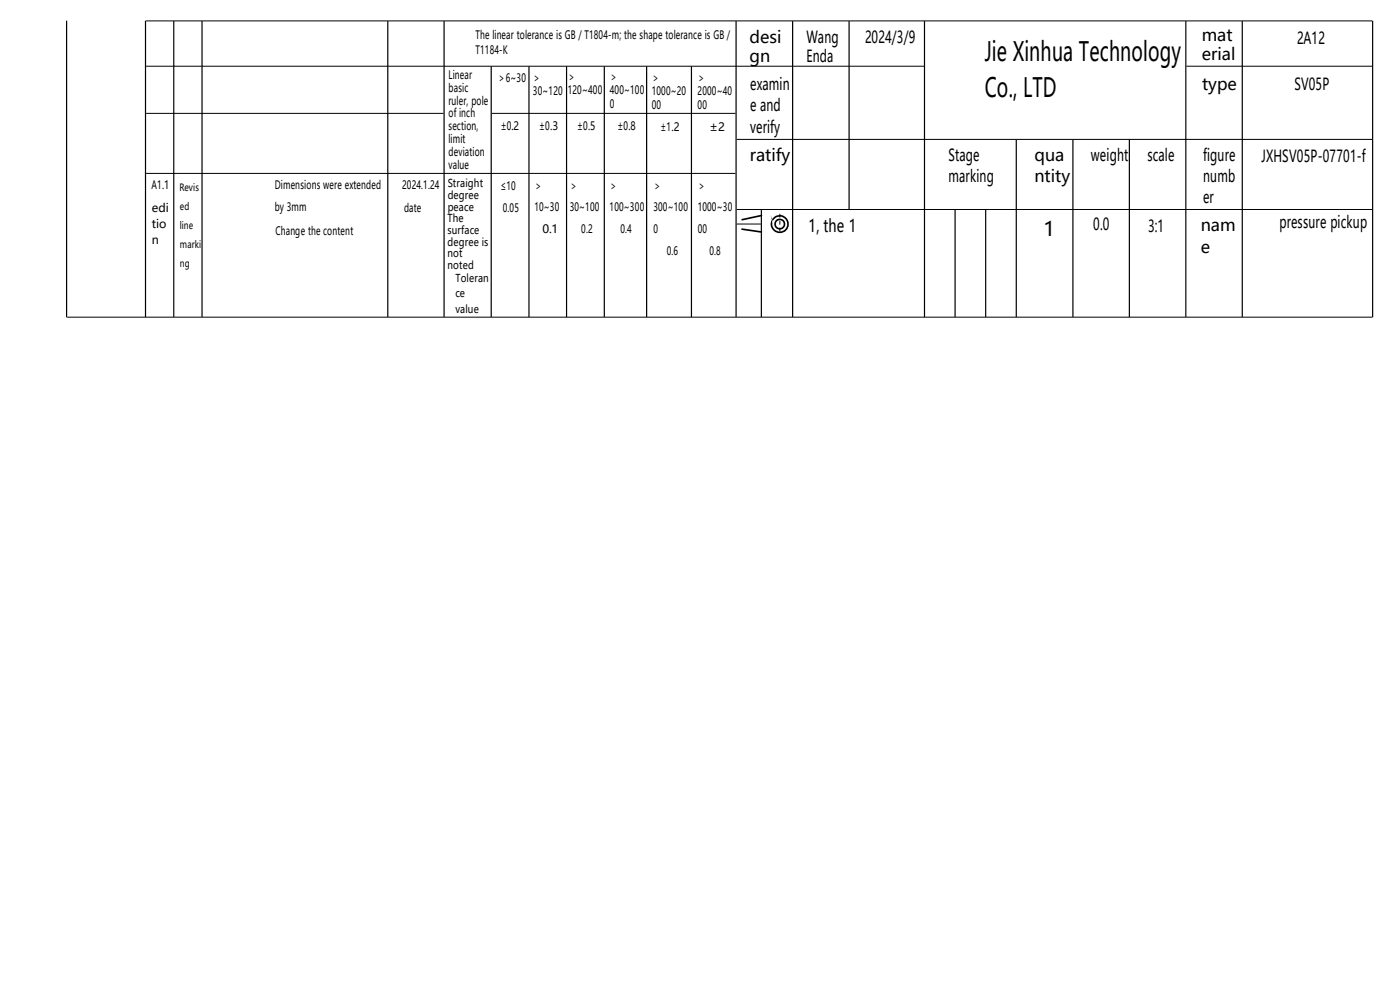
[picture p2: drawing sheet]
<svg xmlns="http://www.w3.org/2000/svg" width="297mm" height="210mm" viewBox="0 0 297 210" stroke-linecap="round" stroke-linejoin="round" font-family="sans-serif">
<defs><g id="words">
<g font-size="5.6">
<text x="208.9" y="13">Jie Xinhua Technology</text>
<text x="208.9" y="20.5">Co., LTD</text>
</g>
<text font-size="4.2" x="221.4" y="50">1</text>
<text font-size="3.7" x="171.5" y="49.3">1, the 1</text>
<g font-size="3.5">
<text x="159" y="9.1">desi</text>
<text x="171.1" y="9.1">Wang</text>
<text x="183.5" y="9.1">2024/3/9</text>
<text x="254.9" y="8.7">mat</text>
<text x="275.2" y="9.3">2A12</text>
<text x="159" y="13.1">gn</text>
<text x="171.1" y="13.1">Enda</text>
<text x="254.9" y="12.8">erial</text>
<text x="159.1" y="19.1">examin</text>
<text x="159.1" y="23.6">e and</text>
<text x="255" y="19.1">type</text>
<text x="274.6" y="19.1">SV05P</text>
<text x="159.1" y="28.2">verify</text>
<text x="159" y="34.1">ratify</text>
<text x="201.2" y="34.2">Stage</text>
<text x="219.5" y="34.2">qua</text>
<text x="231.4" y="34.2">weight</text>
<text x="243.5" y="34.2">scale</text>
<text x="255.3" y="34.2">figure</text>
<text x="267.6" y="34.3">JXHSV05P-07701-f</text>
<text x="201.2" y="38.6">marking</text>
<text x="219.5" y="38.6">ntity</text>
<text x="255.3" y="38.6">numb</text>
<text x="255.3" y="43.1">er</text>
<text x="231.9" y="48.7">0.0</text>
<text x="243.5" y="49.3">3:1</text>
<text x="254.7" y="48.9">nam</text>
<text x="254.7" y="53.7">e</text>
<text x="271.4" y="48.3">pressure pickup</text>
</g>
<g font-size="2.5">
<text x="100.9" y="8.2">The linear tolerance is GB / T1804-m; the shape tolerance is GB /</text>
<text x="100.9" y="11.5">T1184-K</text>
<text x="95.2" y="16.7">Linear</text>
<text x="105.6" y="17.3">＞6~30</text>
<text x="113.1" y="17.3">＞</text>
<text x="120.4" y="17.2">＞</text>
<text x="129.4" y="17.2">＞</text>
<text x="138.3" y="17.3">＞</text>
<text x="148" y="17.3">＞</text>
<text x="95.2" y="19.4">basic</text>
<text x="95.2" y="22.2">ruler, pole</text>
<text x="113.1" y="20.2">30~120</text>
<text x="120.4" y="20">120~400</text>
<text x="129.4" y="20">400~100</text>
<text x="129.4" y="23">0</text>
<text x="138.3" y="20.2">1000~20</text>
<text x="138.3" y="23.1">00</text>
<text x="148" y="20.2">2000~40</text>
<text x="148" y="23.1">00</text>
<text x="95.2" y="24.9">of inch</text>
<text x="95.2" y="27.7">section,</text>
<text x="106.2" y="27.7">±0.2</text>
<text x="114.4" y="27.7">±0.3</text>
<text x="122.4" y="27.7">±0.5</text>
<text x="131" y="27.7">±0.8</text>
<text x="140.1" y="27.7">±1.2</text>
<text x="150.5" y="27.7">±2</text>
<text x="95.2" y="30.4">limit</text>
<text x="95.2" y="33.1">deviation</text>
<text x="95.2" y="35.9">value</text>
<text x="32.1" y="40">A1.1</text>
<text x="58.3" y="40.1">Dimensions were extended</text>
<text x="85.3" y="40">2024.1.24</text>
<text x="106.2" y="40.2">≤10</text>
<text x="113.4" y="40.2">＞</text>
<text x="120.9" y="40.2">＞</text>
<text x="129.3" y="40.2">＞</text>
<text x="138.6" y="40.2">＞</text>
<text x="148" y="40.2">＞</text>
<text x="32.2" y="45">edi</text>
<text x="58.3" y="44.8">by 3mm</text>
<text x="85.7" y="45">date</text>
<text x="106.7" y="44.9">0.05</text>
<text x="113.4" y="44.8">10~30</text>
<text x="120.9" y="44.8">30~100</text>
<text x="129.3" y="44.8">100~300</text>
<text x="138.6" y="44.8">300~100</text>
<text x="148" y="44.8">1000~30</text>
<text x="32.2" y="48.4">tio</text>
<text x="32.2" y="51.7">n</text>
<text x="58.4" y="49.8">Change the content</text>
<text x="115.1" y="49.5">0.1</text>
<text x="123.3" y="49.5">0.2</text>
<text x="131.6" y="49.5">0.4</text>
<text x="138.6" y="49.4">0</text>
<text x="148" y="49.4">00</text>
<text x="141.4" y="54.1">0.6</text>
<text x="150.5" y="54.1">0.8</text>
</g>
<g font-size="2.3">
<text x="95" y="39.7">Straight</text>
<text x="95" y="47.2">The</text>
<text x="95" y="42.2">degree</text>
<text x="95" y="44.7">peace</text>
<text x="95" y="49.6">surface</text>
<text x="95" y="52.1">degree is</text>
<text x="95" y="54.6">not</text>
<text x="95" y="57">noted</text>
<text x="96.6" y="59.8">Toleran</text>
<text x="96.6" y="63.1">ce</text>
<text x="96.6" y="66.3">value</text>
</g>
<g font-size="2.1">
<text x="38.1" y="40.6">Revis</text>
<text x="38.2" y="44.6">ed</text>
<text x="38.2" y="48.6">line</text>
<text x="38.2" y="52.5">marki</text>
<text x="38.2" y="56.5">ng</text>
</g>
</g></defs>
<g fill="#000">
<path d="M157.3 46.5l4.2-1 .2 .2-.1 .2-4.1 .9-.2-.1zM157.3 48.5l4.2 .5 .2 .2-.2 .2-4.1-.6z"/>
<path d="M165.4 45.4h.1l-.1 .8zM165.4 46.8l.1 .1-.1 .8zM165.4 48.3l.1 .1-.1 .7z"/>
<path d="M164.6 47.5a.85 .85 0 0 0 1.7 0 .85 .85 0 0 0-1.7 0zM164.2 47.5a1.2 1.2 0 0 1 2.4 0 1.2 1.2 0 0 1-2.4 0zM163.5 45.6l.4 2.4 .4 .6 .8 .5h.7l.6-.3 .4-.4 .2-.6v-.6l-.4-.7-.7-.5h-1l-.7 .5-.3 .5zM163.5 47.5a1.95 1.95 0 0 1 3.9 0 1.95 1.95 0 0 1-3.9 0z"/>
</g>
<path d="M31 4.4h260.1M31 14h165M251.7 14h39.4M31 24h63.1M31 36.8h125M104.3 24h51.7M156.3 29.6h134.8M156.3 44.4h134.8M156.3 47.5h5.1M14.3 67.3h276.8" fill="none" stroke="#000" stroke-width=".21"/>
<g fill="none" stroke="#000" stroke-width=".25">
<path d="M14.1 4.4v62.9M30.9 4.4v62.8M36.9 4.5v62.7M42.9 4.5v62.7M82.3 4.5v62.7M94.2 4.5v62.7M104.2 14.1v53.1M112.2 14.1v53.1M120.2 14.1v53.1M128.2 14.1v53.1M137.2 14.1v53.1M146.7 14.1v53.1"/>
<path d="M156.2 4.5v62.7M168.2 4.5v62.7M180.1 4.5v39.9M196.1 4.5v62.7M251.6 4.5v62.7M263.5 4.5v62.7M291.2 4.4v62.9M215.6 29.6v37.6M227.6 29.6v37.6M239.6 29.6v37.6M161.5 44.5v22.7M202.6 44.5v22.7"/>
<path d="M209.1 44.5v22.7"/>
</g>
<use href="#words"/>
</svg>
